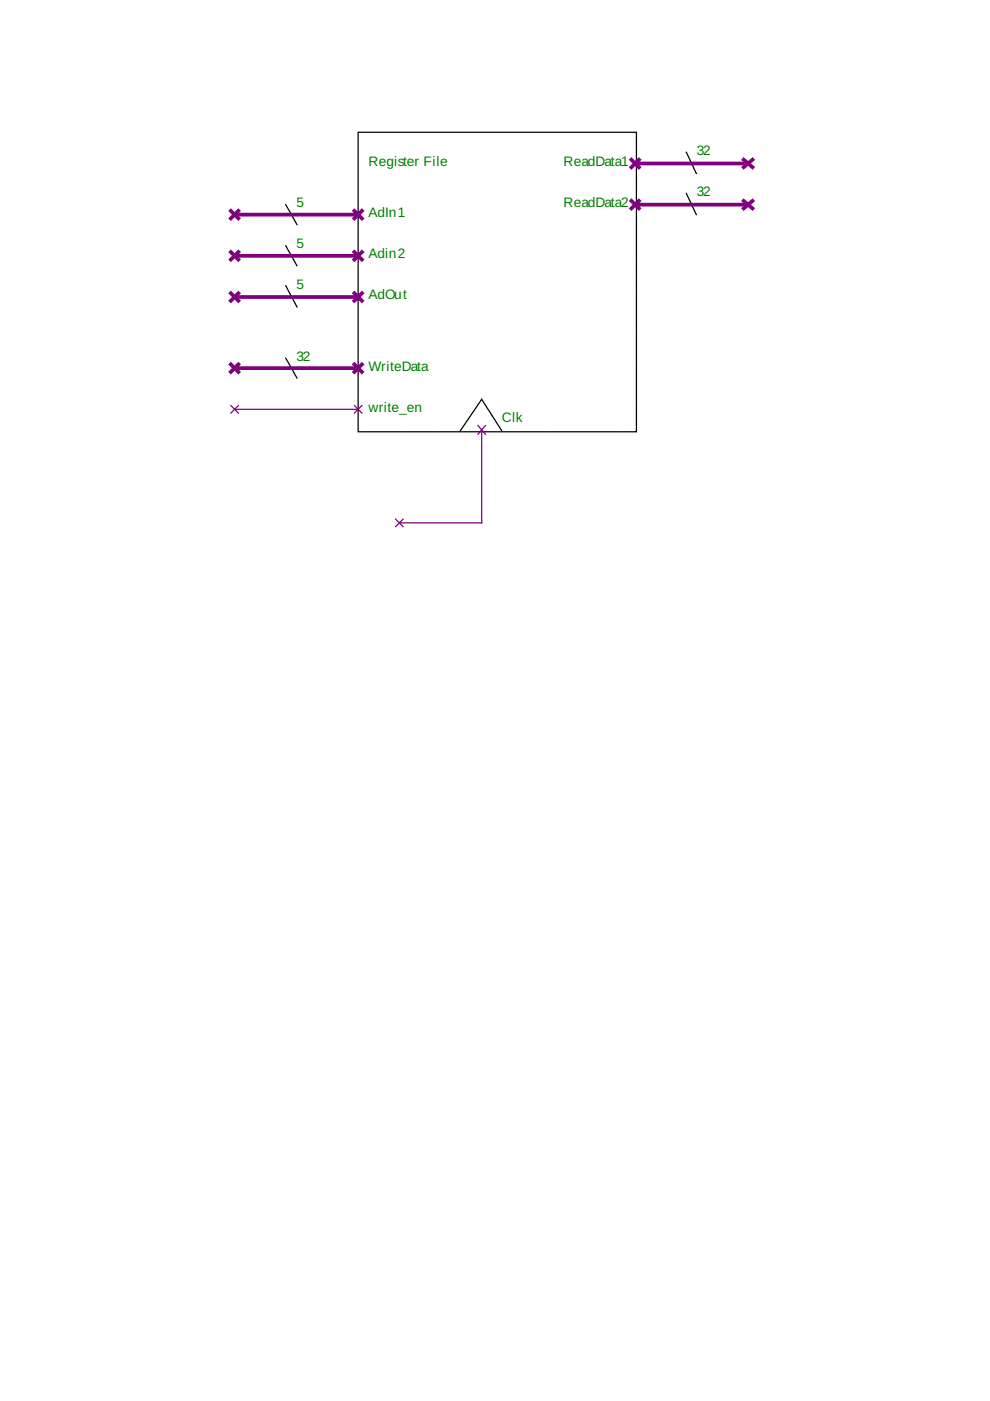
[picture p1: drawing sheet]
<svg xmlns="http://www.w3.org/2000/svg" width="210mm" height="297mm" viewBox="0 0 210 297" stroke-linecap="round" stroke-linejoin="round" font-family="sans-serif">
<defs><g id="words">
<g font-size="2.9" fill="#008000">
<text x="78.1" y="35.1">Register File</text>
<text x="119.5" y="35.1">ReadData1</text>
<text x="147.8" y="33">32</text>
<text x="147.8" y="41.7">32</text>
<text x="62.9" y="43.8">5</text>
<text x="78.1" y="46">AdIn1</text>
<text x="119.5" y="43.8">ReadData2</text>
<text x="62.9" y="52.5">5</text>
<text x="78.1" y="54.7">Adin2</text>
<text x="62.9" y="61.2">5</text>
<text x="78.1" y="63.4">AdOut</text>
<text x="62.9" y="76.5">32</text>
<text x="78.1" y="78.7">WriteData</text>
<text x="78.1" y="87.4">write_en</text>
<text x="106.4" y="89.5">Clk</text>
</g>
</g></defs>
<path d="M75.9 28h59v63.5h-59zM145.5 32.3l2.1 4.5M60.6 43.4l2.4 4.2M60.6 52.1l2.4 4.3M145.5 41l2.1 4.5M60.6 60.6l2.4 4.5M60.6 75.9l2.4 4.3M97.6 91.3l4.5-6.6 4.3 6.6" fill="none" stroke="#000" stroke-width=".26"/>
<g fill="none" stroke="#800080" stroke-width=".79">
<path d="M133.9 33.9l1.6 1.6M134.7 34.7h24M135.5 33.9l-1.6 1.6M157.7 33.9l1.8 1.6M159.5 33.9l-1.8 1.6M48.9 44.7l1.6 1.6M48.9 53.4l1.6 1.6M49.7 45.5h26.2M49.7 54.2h26.2M50.5 44.7l-1.6 1.6M50.5 53.4l-1.6 1.6M75.1 44.7l1.6 1.6"/>
<path d="M75.1 53.4l1.6 1.6M76.7 44.7l-1.6 1.6M76.7 53.4l-1.6 1.6M133.9 42.6l1.6 1.6M134.7 43.4h24M135.5 42.6l-1.6 1.6M157.7 42.6l1.8 1.6M159.5 42.6l-1.8 1.6M48.9 62.2l1.6 1.6M48.9 77.3l1.6 1.5M49.7 63h26.2M49.7 78.1h26.2"/>
<path d="M50.5 62.2l-1.6 1.6M50.5 77.3l-1.6 1.5M75.1 62.2l1.6 1.6M75.1 77.3l1.6 1.5M76.7 62.2l-1.6 1.6M76.7 77.3l-1.6 1.5"/>
</g>
<path d="M48.9 86l1.6 1.6M49.7 86.8h26.2M50.5 86l-1.6 1.6M75.1 86l1.6 1.6M76.7 86l-1.6 1.6M101.3 90.2l1.6 1.9M102.1 91.3v19.6h-17.4M102.9 90.2l-1.6 1.9M83.9 110.1l1.6 1.6M85.5 110.1l-1.6 1.6" fill="none" stroke="#800080" stroke-width=".26"/>
<use href="#words"/>
</svg>
